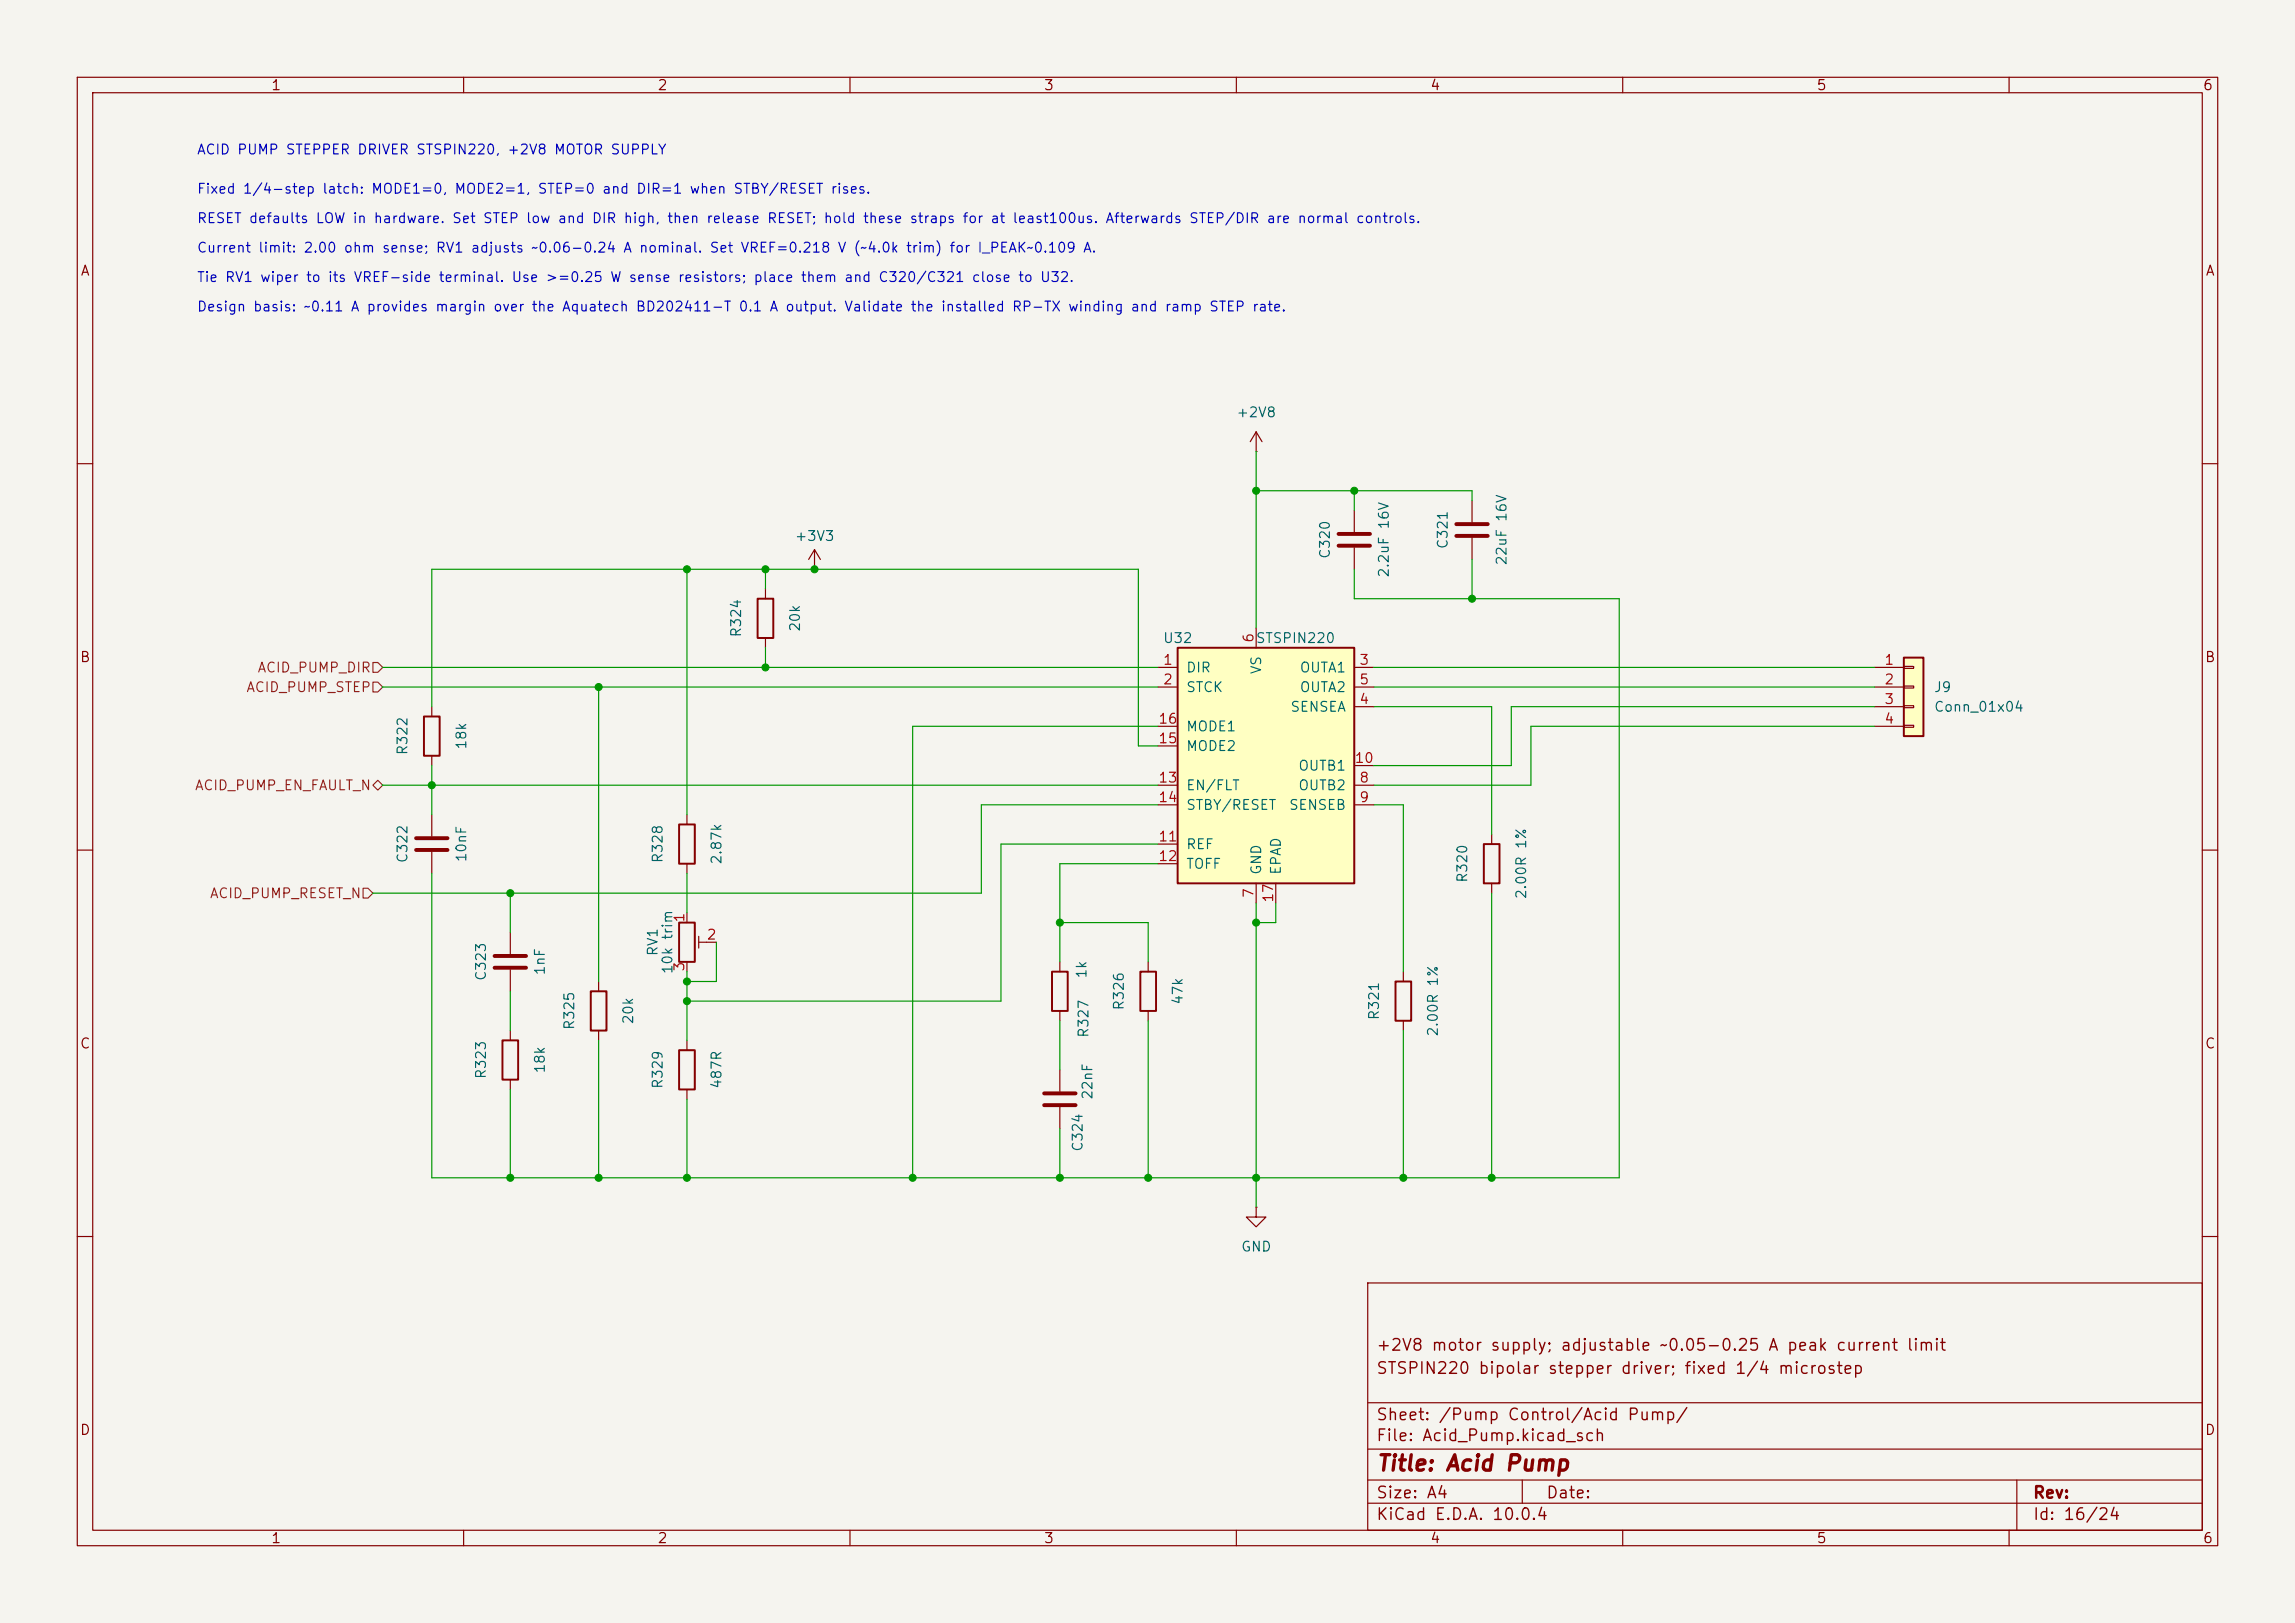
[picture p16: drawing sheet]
<svg xmlns="http://www.w3.org/2000/svg" width="297mm" height="210mm" viewBox="0 0 297 210" stroke-linecap="round" stroke-linejoin="round" font-family="sans-serif">
<defs><g id="words">
<text font-size="2" fill="#840000" x="178" y="190.8">Title: Acid Pump</text>
<g font-size="1.5" fill="#840000">
<text x="178" y="178.2">STSPIN220 bipolar stepper driver; fixed 1/4 microstep</text>
<text x="178" y="175.2">+2V8 motor supply; adjustable ~0.05-0.25 A peak current limit</text>
<text x="178" y="184.2">Sheet: /Pump Control/Acid Pump/</text>
<text x="178" y="186.9">File: Acid_Pump.kicad_sch</text>
<text x="178" y="197.1">KiCad E.D.A. 10.0.4</text>
<text x="178" y="194.3">Size: A4</text>
<text x="200" y="194.3">Date:</text>
<text x="263" y="194.3">Rev:</text>
<text x="263" y="197.1">Id: 16/24</text>
</g>
<g font-size="1.3" fill="#840000">
<text x="35" y="12">1</text>
<text x="85" y="12">2</text>
<text x="135" y="12">3</text>
<text x="185" y="12">4</text>
<text x="235" y="12">5</text>
<text x="285" y="12">6</text>
<text x="10.3" y="36">A</text>
<text x="285.3" y="36">A</text>
<text x="10.3" y="86">B</text>
<text x="285.3" y="86">B</text>
<text x="10.3" y="136">C</text>
<text x="285.3" y="136">C</text>
<text x="10.3" y="186">D</text>
<text x="285.3" y="186">D</text>
<text x="35" y="200">1</text>
<text x="85" y="200">2</text>
<text x="135" y="200">3</text>
<text x="185" y="200">4</text>
<text x="235" y="200">5</text>
<text x="285" y="200">6</text>
</g>
<g font-size="1.3" fill="#0000c2">
<text x="25.4" y="20.3">ACID PUMP STEPPER DRIVER STSPIN220, +2V8 MOTOR SUPPLY</text>
<text x="25.4" y="25.4">Fixed 1/4-step latch: MODE1=0, MODE2=1, STEP=0 and DIR=1 when STBY/RESET rises.</text>
<text x="25.4" y="29.2">RESET defaults LOW in hardware. Set STEP low and DIR high, then release RESET; hold these straps for at least100us. Afterwards STEP/DIR are normal controls.</text>
<text x="25.4" y="33">Current limit: 2.00 ohm sense; RV1 adjusts ~0.06-0.24 A nominal. Set VREF=0.218 V (~4.0k trim) for I_PEAK~0.109 A.</text>
<text x="25.4" y="36.8">Tie RV1 wiper to its VREF-side terminal. Use &gt;=0.25 W sense resistors; place them and C320/C321 close to U32.</text>
<text x="25.4" y="40.6">Design basis: ~0.11 A provides margin over the Aquatech BD202411-T 0.1 A output. Validate the installed RP-TX winding and ramp STEP rate.</text>
</g>
<g font-size="1.3" fill="#006464">
<text x="159.9" y="54.3">+2V8</text>
<text x="102.8" y="70.3">+3V3</text>
<text x="187.7" y="71.1" transform="rotate(-90 187.7 71.1)">C321</text>
<text x="172.4" y="72.4" transform="rotate(-90 172.4 72.4)">C320</text>
<text x="180" y="74.8" transform="rotate(-90 180 74.8)">2.2uF 16V</text>
<text x="195.3" y="73.2" transform="rotate(-90 195.3 73.2)">22uF 16V</text>
<text x="96.2" y="82.6" transform="rotate(-90 96.2 82.6)">R324</text>
<text x="103.8" y="81.8" transform="rotate(-90 103.8 81.8)">20k</text>
<text x="150.4" y="83.5">U32</text>
<text x="162.4" y="83.5">STSPIN220</text>
<text x="153.4" y="87.3">DIR</text>
<text x="153.4" y="89.9">STCK</text>
<text x="163.5" y="87.3" transform="rotate(-90 163.5 87.3)">VS</text>
<text x="168.1" y="87.3">OUTA1</text>
<text x="168.1" y="89.9">OUTA2</text>
<text x="250.2" y="89.9">J9</text>
<text x="153.4" y="95">MODE1</text>
<text x="166.9" y="92.4">SENSEA</text>
<text x="250.2" y="92.4">Conn_01x04</text>
<text x="53" y="97.8" transform="rotate(-90 53 97.8)">R322</text>
<text x="60.7" y="97.1" transform="rotate(-90 60.7 97.1)">18k</text>
<text x="153.4" y="97.5">MODE2</text>
<text x="167.9" y="100">OUTB1</text>
<text x="153.4" y="102.6">EN/FLT</text>
<text x="153.4" y="105.1">STBY/RESET</text>
<text x="166.7" y="105.1">SENSEB</text>
<text x="167.9" y="102.6">OUTB2</text>
<text x="53" y="111.8" transform="rotate(-90 53 111.8)">C322</text>
<text x="60.7" y="111.6" transform="rotate(-90 60.7 111.6)">10nF</text>
<text x="86.1" y="111.8" transform="rotate(-90 86.1 111.8)">R328</text>
<text x="93.7" y="112" transform="rotate(-90 93.7 112)">2.87k</text>
<text x="153.4" y="110.2">REF</text>
<text x="153.4" y="112.7">TOFF</text>
<text x="163.5" y="113.3" transform="rotate(-90 163.5 113.3)">GND</text>
<text x="166.1" y="113.3" transform="rotate(-90 166.1 113.3)">EPAD</text>
<text x="190.2" y="114.3" transform="rotate(-90 190.2 114.3)">R320</text>
<text x="197.8" y="116.4" transform="rotate(-90 197.8 116.4)">2.00R 1%</text>
<text x="85.4" y="123.8" transform="rotate(-90 85.4 123.8)">RV1</text>
<text x="63.2" y="127" transform="rotate(-90 63.2 127)">C323</text>
<text x="70.8" y="126.3" transform="rotate(-90 70.8 126.3)">1nF</text>
<text x="87.3" y="126.1" transform="rotate(-90 87.3 126.1)">10k trim</text>
<text x="140.9" y="126.7" transform="rotate(-90 140.9 126.7)">1k</text>
<text x="145.8" y="130.8" transform="rotate(-90 145.8 130.8)">R326</text>
<text x="153.4" y="130.1" transform="rotate(-90 153.4 130.1)">47k</text>
<text x="74.6" y="133.4" transform="rotate(-90 74.6 133.4)">R325</text>
<text x="82.3" y="132.6" transform="rotate(-90 82.3 132.6)">20k</text>
<text x="141.2" y="134.4" transform="rotate(-90 141.2 134.4)">R327</text>
<text x="178.8" y="132.1" transform="rotate(-90 178.8 132.1)">R321</text>
<text x="186.4" y="134.2" transform="rotate(-90 186.4 134.2)">2.00R 1%</text>
<text x="63.2" y="139.7" transform="rotate(-90 63.2 139.7)">R323</text>
<text x="70.8" y="139" transform="rotate(-90 70.8 139)">18k</text>
<text x="86.1" y="141" transform="rotate(-90 86.1 141)">R329</text>
<text x="93.7" y="141" transform="rotate(-90 93.7 141)">487R</text>
<text x="141.7" y="142.4" transform="rotate(-90 141.7 142.4)">22nF</text>
<text x="140.4" y="149.1" transform="rotate(-90 140.4 149.1)">C324</text>
<text x="160.5" y="162.3">GND</text>
</g>
<g font-size="1.3" fill="#a90000">
<text x="162.5" y="83.3" transform="rotate(-90 162.5 83.3)">6</text>
<text x="150.4" y="86.3">1</text>
<text x="150.4" y="88.9">2</text>
<text x="175.8" y="86.3">3</text>
<text x="175.8" y="88.9">5</text>
<text x="243.8" y="86.3">1</text>
<text x="243.8" y="88.9">2</text>
<text x="149.8" y="94">16</text>
<text x="175.8" y="91.4">4</text>
<text x="243.8" y="91.4">3</text>
<text x="243.8" y="94">4</text>
<text x="149.8" y="101.6">13</text>
<text x="149.8" y="96.5">15</text>
<text x="175.2" y="99">10</text>
<text x="175.8" y="101.6">8</text>
<text x="149.8" y="104.1">14</text>
<text x="175.8" y="104.1">9</text>
<text x="149.8" y="109.2">11</text>
<text x="149.8" y="111.7">12</text>
<text x="88.9" y="119.5" transform="rotate(-90 88.9 119.5)">1</text>
<text x="162.5" y="116.3" transform="rotate(-90 162.5 116.3)">7</text>
<text x="165.1" y="116.9" transform="rotate(-90 165.1 116.9)">17</text>
<text x="88.9" y="125.8" transform="rotate(-90 88.9 125.8)">3</text>
<text x="91.4" y="121.9">2</text>
</g>
<g font-size="1.3" fill="#725600">
<text x="31.8" y="89.9">ACID_PUMP_STEP</text>
<text x="33.2" y="87.3">ACID_PUMP_DIR</text>
<text x="25.1" y="102.6">ACID_PUMP_EN_FAULT_N</text>
<text x="27.1" y="116.5">ACID_PUMP_RESET_N</text>
</g>
</g></defs>
<path d="M0 0h297v210h-297z" fill="#f5f4ef" stroke="#f5f4ef" stroke-width=".13"/>
<g fill="none" stroke="#840000" stroke-width=".15">
<path d="M10 10h277v190h-277zM12 12h273v186h-273zM60 10v2M110 10v2M160 10v2M210 10v2M260 10v2M162.6 58.4h.1M162.6 55.9l-.8 1.3M162.6 55.9l.7 1.3M162.6 55.9v2.5M10 60h2"/>
<path d="M99.1 76.2v1.3M105.4 73.7h.1M105.4 71.1l-.8 1.3M105.4 71.1l.8 1.3M105.4 71.1v2.6M285 60h2M55.9 91.4v1.3M55.9 97.8v1.3M99.1 82.6v1.2M10 110h2M55.9 105.4v2.8M55.9 110.2v2.8"/>
<path d="M88.9 105.4v1.3M88.9 111.8v1.2M88.9 118.1v1.3M193 108v1.2M193 114.3v1.3M285 110h2M66 120.7v2.7M66 125.5v2.8M66 133.4v1.2M66 139.7v1.3M77.5 127v1.3M77.5 133.4v1.2"/>
<path d="M88.9 124.5v1.2M88.9 134.6v1.3M90.4 121.2v1.5M90.4 121.9h2.3M137.2 124.5v1.2M137.2 130.8v1.3M137.2 138.4v2.8M148.6 124.5v1.2M148.6 130.8v1.3M181.6 125.7v1.3M181.6 132.1v1.3M88.9 141v1.2"/>
<path d="M137.2 143.3v2.8M162.6 156.2v1.3h1.2l-1.2 1.3-1.3-1.3h1.3M162.6 156.2h.1M10 160h2M177 166h108v32h-108zM285 160h2M60 198v2M110 198v2M160 198v2M177 194.5h108M177 191.5h108M177 187.5h108"/>
<path d="M177 181.5h108M197 191.5v3M210 198v2M260 198v2M261 191.5v6.5"/>
</g>
<path d="M53.8 108.5h4.1M53.8 110h4.1M64 123.7h4.1M64 125.2h4.1M135.1 141.5h4.1M135.1 143h4.1" fill="none" stroke="#840000" stroke-width=".51"/>
<path d="M98 77.5h2.1v5.1h-2.1zM54.9 92.7h2v5.1h-2zM87.9 119.4h2v5.1h-2zM87.9 106.7h2v5.1h-2zM192 109.2h2.1v5.1h-2.1zM65 134.6h2.1v5.1h-2.1zM76.5 128.3h2v5.1h-2zM87.9 135.9h2v5.1h-2zM136.1 125.7h2.1v5.1h-2.1zM147.6 125.7h2v5.1h-2zM180.6 127h2v5.1h-2z" fill="none" stroke="#840000" stroke-width=".25"/>
<path d="M246.4 85.1h2.5v10.2h-2.5z" fill="#ffffc2"/>
<path d="M246.4 85.1h2.5v10.2h-2.5z" fill="none" stroke="#840000" stroke-width=".25"/>
<path d="M175.3 66v2.8M175.3 70.9v2.8M190.5 64.8v2.8M190.5 69.6v2.8M242.6 86.4h3.8M242.6 88.9h3.8M242.6 91.4h3.8M242.6 94h3.8M246.4 86.2h1.2v.3h-1.2zM246.4 88.8h1.2v.2h-1.2zM246.4 91.3h1.2v.3h-1.2zM246.4 93.9h1.2v.2h-1.2z" fill="none" stroke="#840000" stroke-width=".15"/>
<path d="M173.2 69.1h4.1M173.2 70.6h4.1M188.5 67.8h4M188.5 69.3h4" fill="none" stroke="#840000" stroke-width=".51"/>
<path d="M152.4 83.8h22.9v30.5h-22.9z" fill="#ffffc2"/>
<path d="M152.4 83.8h22.9v30.5h-22.9z" fill="none" stroke="#840000" stroke-width=".25"/>
<g fill="none" stroke="#840000" stroke-width=".15">
<path d="M149.9 86.4h2.5M149.9 88.9h2.5M149.9 96.5h2.5M149.9 94h2.5M162.6 81.3v2.5M175.3 86.4h2.5M175.3 88.9h2.5M175.3 91.4h2.5M175.3 99.1h2.5M149.9 101.6h2.5M149.9 104.1h2.5M149.9 109.2h2.5"/>
<path d="M149.9 111.8h2.5M162.6 114.3v2.5M165.1 114.3v2.5M175.3 101.6h2.5M175.3 104.1h2.5"/>
</g>
<path d="M48.3 85.7h.6l.6 .7-.6 .6h-.6zM48.3 88.3h.6l.6 .6-.6 .6h-.6zM47 114.9h.6l.7 .7-.7 .6h-.6zM48.9 101l.6 .6-.6 .6-.6-.6z" fill="none" stroke="#725600" stroke-width=".15"/>
<g fill="none" stroke="#009600" stroke-width=".15">
<path d="M162.6 58.4v22.9M88.9 73.7v31.7M99.1 73.7v2.5M162.6 63.5h27.9v1.3M175.3 73.7v3.8h34.2v74.9h-153.6v-39.4M175.3 63.5v2.5M190.5 72.4v5.1M49.5 88.9h100.4M49.5 86.4h100.4M55.9 91.4v-17.7h91.4v22.8h2.6M55.9 99.1v6.3M77.5 88.9v38.1"/>
<path d="M99.1 83.8v2.6M149.9 94h-31.8v58.4M177.8 88.9h64.8M177.8 86.4h64.8M177.8 91.4h15.2v16.6M242.6 94h-44.5v7.6h-20.3M242.6 91.4h-47v7.7h-17.8M49.5 101.6h100.4M66 115.6v5.1M88.9 113v5.1M137.2 119.4h11.4v5.1M149.9 104.1h-22.9v11.5h-78.7"/>
<path d="M149.9 111.8h-12.7v12.7M149.9 109.2h-20.4v20.3h-40.6M162.6 116.8v39.4M165.1 116.8v2.6h-2.5M177.8 104.1h3.8v21.6M193 115.6v36.8M66 128.3v5.1M77.5 134.6v17.8M88.9 125.7v8.9M92.7 121.9v5.1h-3.8M137.2 132.1v6.3M148.6 132.1v20.3"/>
<path d="M181.6 133.4v19M66 141v11.4M88.9 142.2v10.2M137.2 146.1v6.3"/>
</g>
<g fill="#009600" stroke="#009600" stroke-width=".13">
<circle cx="99.1" cy="73.7" r=".46"/>
<circle cx="77.5" cy="88.9" r=".46"/>
<circle cx="99.1" cy="86.4" r=".46"/>
<circle cx="88.9" cy="73.7" r=".46"/>
<circle cx="105.4" cy="73.7" r=".46"/>
<circle cx="181.6" cy="152.4" r=".46"/>
<circle cx="162.6" cy="152.4" r=".46"/>
<circle cx="137.2" cy="152.4" r=".46"/>
<circle cx="118.1" cy="152.4" r=".46"/>
<circle cx="162.6" cy="119.4" r=".46"/>
<circle cx="148.6" cy="152.4" r=".46"/>
<circle cx="137.2" cy="119.4" r=".46"/>
<circle cx="88.9" cy="152.4" r=".46"/>
<circle cx="77.5" cy="152.4" r=".46"/>
<circle cx="88.9" cy="127" r=".46"/>
<circle cx="66" cy="115.6" r=".46"/>
<circle cx="66" cy="152.4" r=".46"/>
<circle cx="88.9" cy="129.5" r=".46"/>
<circle cx="55.9" cy="101.6" r=".46"/>
<circle cx="190.5" cy="77.5" r=".46"/>
<circle cx="193" cy="152.4" r=".46"/>
<circle cx="175.3" cy="63.5" r=".46"/>
<circle cx="162.6" cy="63.5" r=".46"/>
</g>
<use href="#words"/>
</svg>
